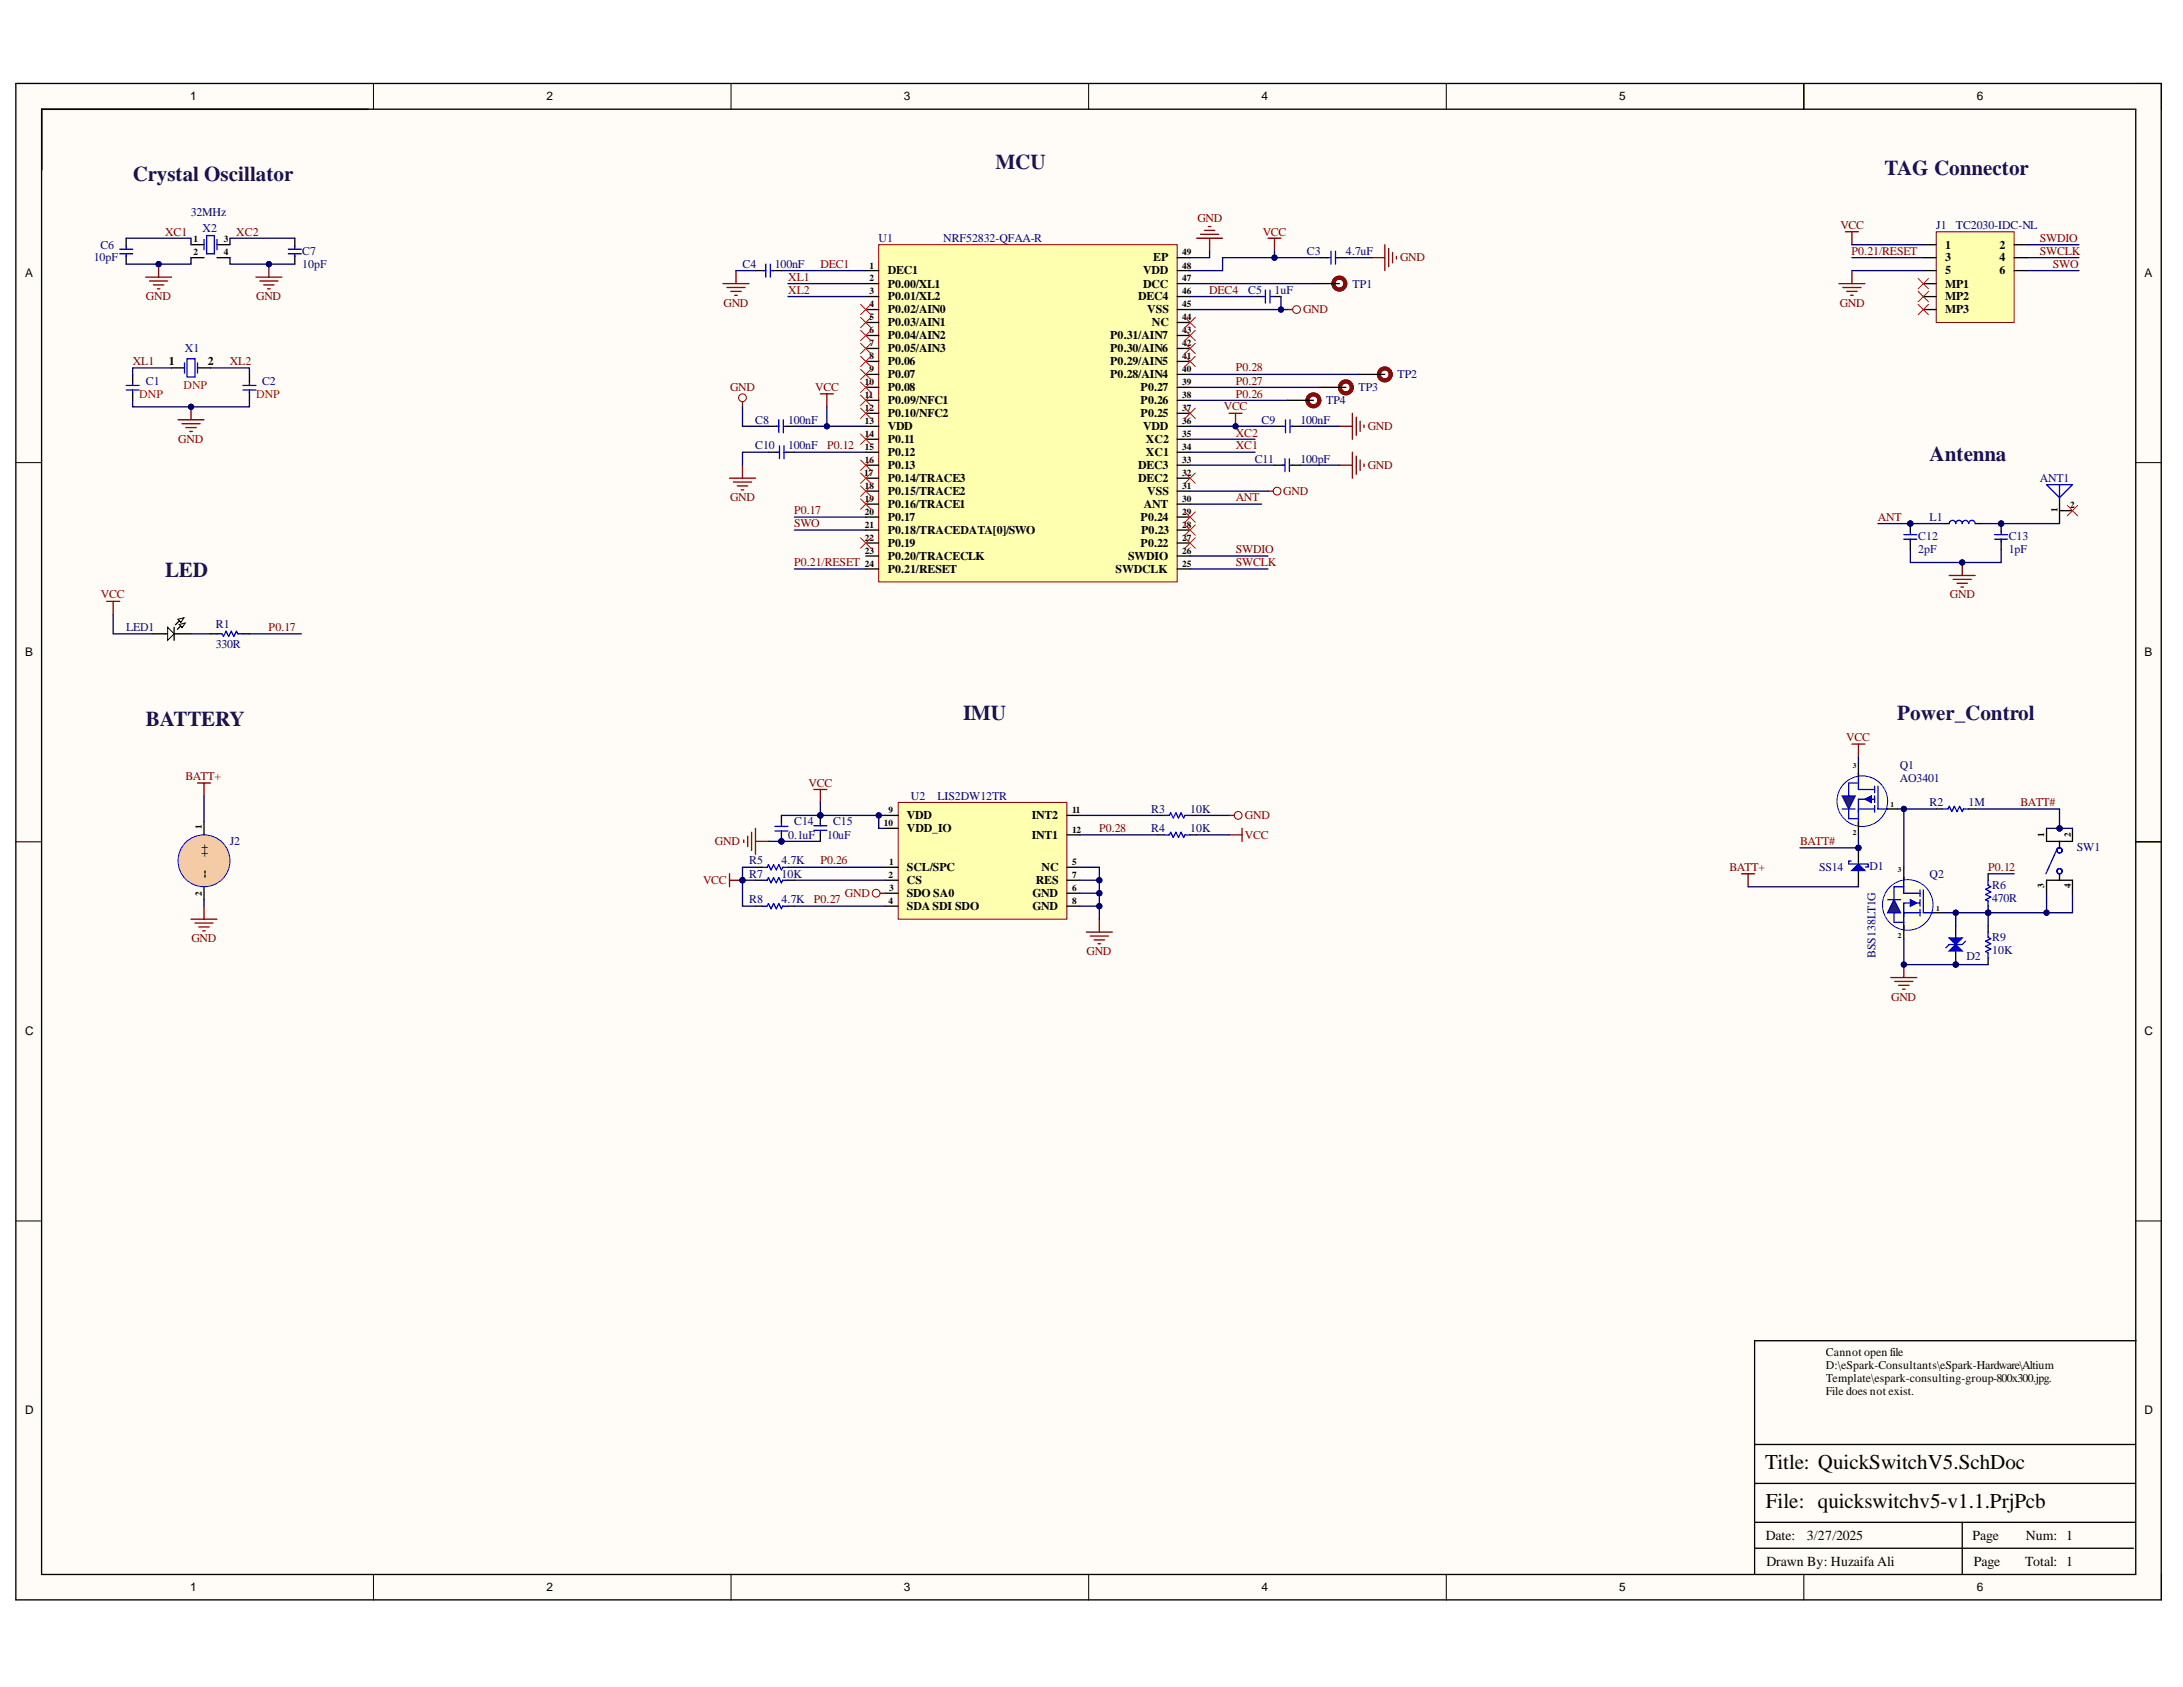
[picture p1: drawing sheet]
<svg xmlns="http://www.w3.org/2000/svg" width="279mm" height="216mm" viewBox="0 0 279 216" stroke-linecap="round" stroke-linejoin="round" font-family="sans-serif">
<defs><g id="words">
<g font-size="2.7" fill="#20124d">
<text x="17" y="23.2">Crystal Oscillator</text>
<text x="127.4" y="21.6">MCU</text>
<text x="241.2" y="22.4">TAG Connector</text>
<text x="247" y="58.9">Antenna</text>
<text x="21.1" y="73.9">LED</text>
<text x="18.7" y="93">BATTERY</text>
<text x="123.3" y="92.1">IMU</text>
<text x="242.8" y="92.1">Power_Control</text>
</g>
<g font-size="2.7">
<text x="225.9" y="188.1">Title: QuickSwitchV5.SchDoc</text>
<text x="226" y="193">File: quickswitchv5-v1.1.PrjPcb</text>
</g>
<g font-size="1.8">
<text x="226" y="197.1">Date:</text>
<text x="231.2" y="197.1">3/27/2025</text>
<text x="252.4" y="197.1">Page</text>
<text x="259.3" y="197.1">Num: 1</text>
<text x="226.1" y="200.4">Drawn By: Huzaifa Ali</text>
<text x="252.6" y="200.4">Page</text>
<text x="259.2" y="200.4">Total: 1</text>
</g>
<g font-size="1.5">
<text x="24.3" y="12.8">1</text>
<text x="70" y="12.8">2</text>
<text x="115.7" y="12.8">3</text>
<text x="161.5" y="12.8">4</text>
<text x="207.2" y="12.8">5</text>
<text x="253" y="12.8">6</text>
<text x="3.2" y="35.5">A</text>
<text x="113.6" y="35.1">DEC1</text>
<text x="146.3" y="35.1">VDD</text>
<text x="147.6" y="33.4">EP</text>
<text x="249" y="31.8">1</text>
<text x="249" y="33.4">3</text>
<text x="249" y="35.1">5</text>
<text x="255.9" y="31.8">2</text>
<text x="255.9" y="33.4">4</text>
<text x="255.9" y="35.1">6</text>
<text x="274.5" y="35.5">A</text>
<text x="113.6" y="36.8">P0.00/XL1</text>
<text x="113.6" y="38.4">P0.01/XL2</text>
<text x="113.6" y="40.1">P0.02/AIN0</text>
<text x="113.6" y="41.7">P0.03/AIN1</text>
<text x="145.7" y="38.4">DEC4</text>
<text x="146.3" y="36.8">DCC</text>
<text x="146.8" y="40.1">VSS</text>
<text x="147.4" y="41.7">NC</text>
<text x="249" y="36.8">MP1</text>
<text x="249" y="38.4">MP2</text>
<text x="249" y="40.1">MP3</text>
<text x="21.6" y="46.7">1</text>
<text x="26.6" y="46.7">2</text>
<text x="113.6" y="43.4">P0.04/AIN2</text>
<text x="113.6" y="45.1">P0.05/AIN3</text>
<text x="113.6" y="46.7">P0.06</text>
<text x="142.1" y="46.7">P0.29/AIN5</text>
<text x="142.1" y="45.1">P0.30/AIN6</text>
<text x="142.1" y="43.4">P0.31/AIN7</text>
<text x="113.6" y="48.4">P0.07</text>
<text x="113.6" y="50.1">P0.08</text>
<text x="113.6" y="51.7">P0.09/NFC1</text>
<text x="113.6" y="53.4">P0.10/NFC2</text>
<text x="142.1" y="48.4">P0.28/AIN4</text>
<text x="146" y="53.4">P0.25</text>
<text x="146" y="51.7">P0.26</text>
<text x="146" y="50.1">P0.27</text>
<text x="113.6" y="55.1">VDD</text>
<text x="113.6" y="56.7">P0.11</text>
<text x="113.6" y="58.4">P0.12</text>
<text x="146.3" y="55.1">VDD</text>
<text x="146.7" y="58.4">XC1</text>
<text x="146.7" y="56.7">XC2</text>
<text x="113.6" y="60">P0.13</text>
<text x="113.6" y="61.6">P0.14/TRACE3</text>
<text x="113.6" y="63.3">P0.15/TRACE2</text>
<text x="113.6" y="65">P0.16/TRACE1</text>
<text x="145.7" y="61.6">DEC2</text>
<text x="145.7" y="60">DEC3</text>
<text x="146.4" y="65">ANT</text>
<text x="146.8" y="63.3">VSS</text>
<text x="113.6" y="66.6">P0.17</text>
<text x="113.6" y="68.3">P0.18/TRACEDATA[0]/SWO</text>
<text x="113.6" y="70">P0.19</text>
<text x="113.6" y="71.6">P0.20/TRACECLK</text>
<text x="144.4" y="71.6">SWDIO</text>
<text x="146" y="70">P0.22</text>
<text x="146" y="66.6">P0.24</text>
<text x="146.1" y="68.3">P0.23</text>
<text x="113.6" y="73.3">P0.21/RESET</text>
<text x="142.8" y="73.3">SWDCLK</text>
<text x="3.2" y="83.9">B</text>
<text x="274.5" y="83.9">B</text>
<text x="116.1" y="104.8">VDD</text>
<text x="116.1" y="106.5">VDD_IO</text>
<text x="132.1" y="104.8">INT2</text>
<text x="132.1" y="107.3">INT1</text>
<text x="26.6" y="112.3" transform="rotate(-90 26.6 112.3)">--</text>
<text x="26.6" y="109.7" transform="rotate(-90 26.6 109.7)">++</text>
<text x="116.1" y="111.5">SCL/SPC</text>
<text x="116.1" y="113.2">CS</text>
<text x="132.6" y="113.2">RES</text>
<text x="133.3" y="111.5">NC</text>
<text x="116.1" y="114.8">SDO SA0</text>
<text x="116.1" y="116.5">SDA SDI SDO</text>
<text x="132.1" y="114.8">GND</text>
<text x="132.1" y="116.5">GND</text>
<text x="3.2" y="132.5">C</text>
<text x="274.5" y="132.5">C</text>
<text x="233.7" y="173.5">Cannot open file</text>
<text x="233.7" y="175.2">D:\eSpark-Consultants\eSpark-Hardware\Altium</text>
<text x="233.7" y="176.9">Template\espark-consulting-group-800x300.jpg.</text>
<text x="233.7" y="178.5">File does not exist.</text>
<text x="3.2" y="181">D</text>
<text x="274.5" y="181">D</text>
<text x="24.3" y="203.6">1</text>
<text x="70" y="203.6">2</text>
<text x="115.7" y="203.6">3</text>
<text x="161.5" y="203.6">4</text>
<text x="207.2" y="203.6">5</text>
<text x="253" y="203.6">6</text>
</g>
<g font-size="1.5" fill="#000080">
<text x="24.4" y="27.6">32MHz</text>
<text x="25.9" y="29.6">X2</text>
<text x="247.8" y="29.3">J1</text>
<text x="250.3" y="29.3">TC2030-IDC-NL</text>
<text x="12" y="33.4">10pF</text>
<text x="12.8" y="31.8">C6</text>
<text x="38.7" y="32.6">C7</text>
<text x="38.7" y="34.3">10pF</text>
<text x="95" y="34.3">C4</text>
<text x="99.2" y="34.3">100nF</text>
<text x="112.5" y="31">U1</text>
<text x="120.7" y="31">NRF52832-QFAA-R</text>
<text x="167.3" y="32.6">C3</text>
<text x="172.3" y="32.6">4.7uF</text>
<text x="159.8" y="37.6">C5</text>
<text x="163.1" y="37.6">1uF</text>
<text x="173.1" y="36.8">TP1</text>
<text x="23.7" y="45.1">X1</text>
<text x="18.7" y="49.2">C1</text>
<text x="33.5" y="49.2">C2</text>
<text x="169.7" y="51.7">TP4</text>
<text x="173.9" y="50.1">TP3</text>
<text x="178.9" y="48.4">TP2</text>
<text x="96.7" y="54.2">C8</text>
<text x="96.7" y="57.5">C10</text>
<text x="100.9" y="54.2">100nF</text>
<text x="100.9" y="57.5">100nF</text>
<text x="160.6" y="59.2">C11</text>
<text x="161.5" y="54.2">C9</text>
<text x="166.4" y="54.2">100nF</text>
<text x="166.4" y="59.2">100pF</text>
<text x="261.1" y="61.6">ANT1</text>
<text x="245.5" y="69.2">C12</text>
<text x="245.5" y="70.8">2pF</text>
<text x="247" y="66.6">L1</text>
<text x="257.1" y="69.2">C13</text>
<text x="257.1" y="70.8">1pF</text>
<text x="16.1" y="80.7">LED1</text>
<text x="27.6" y="80.3">R1</text>
<text x="27.6" y="82.9">330R</text>
<text x="243.1" y="98.5">Q1</text>
<text x="243.1" y="100.1">AO3401</text>
<text x="100.9" y="107.3">0.1uF</text>
<text x="101.6" y="105.6">C14</text>
<text x="105.9" y="107.3">10uF</text>
<text x="106.6" y="105.6">C15</text>
<text x="116.6" y="102.3">U2</text>
<text x="120" y="102.3">LIS2DW12TR</text>
<text x="147.3" y="104">R3</text>
<text x="147.3" y="106.5">R4</text>
<text x="152.3" y="104">10K</text>
<text x="152.3" y="106.5">10K</text>
<text x="247" y="103.2">R2</text>
<text x="251.9" y="103.2">1M</text>
<text x="29.4" y="108.2">J2</text>
<text x="95.9" y="112.3">R7</text>
<text x="95.9" y="110.6">R5</text>
<text x="100" y="112.3">10K</text>
<text x="100" y="110.6">4.7K</text>
<text x="232.8" y="111.5">SS14</text>
<text x="239.3" y="111.3">D1</text>
<text x="247" y="112.3">Q2</text>
<text x="255" y="113.8">R6</text>
<text x="265.8" y="108.9">SW1</text>
<text x="95.9" y="115.6">R8</text>
<text x="100" y="115.6">4.7K</text>
<text x="255" y="115.4">470R</text>
<text x="240" y="122.6" transform="rotate(-90 240 122.6)">BSS138LT1G</text>
<text x="251.7" y="122.9">D2</text>
<text x="255" y="120.4">R9</text>
<text x="255" y="122.1">10K</text>
</g>
<g font-size="1.5" fill="#800000">
<text x="153.3" y="28.5">GND</text>
<text x="235.5" y="29.3">VCC</text>
<text x="21.1" y="30.1">XC1</text>
<text x="30.2" y="30.1">XC2</text>
<text x="100.9" y="36">XL1</text>
<text x="105" y="34.3">DEC1</text>
<text x="161.6" y="30.1">VCC</text>
<text x="179.2" y="33.4">GND</text>
<text x="237" y="32.6">P0.21/RESET</text>
<text x="261.1" y="31">SWDIO</text>
<text x="261.1" y="32.6">SWCLK</text>
<text x="262.7" y="34.3">SWO</text>
<text x="18.7" y="38.4">GND</text>
<text x="32.8" y="38.4">GND</text>
<text x="92.6" y="39.3">GND</text>
<text x="100.9" y="37.6">XL2</text>
<text x="154.8" y="37.6">DEC4</text>
<text x="166.8" y="40.1">GND</text>
<text x="235.5" y="39.3">GND</text>
<text x="17" y="46.7">XL1</text>
<text x="29.4" y="46.7">XL2</text>
<text x="158.2" y="47.5">P0.28</text>
<text x="93.4" y="50.1">GND</text>
<text x="104.3" y="50.1">VCC</text>
<text x="156.6" y="52.5">VCC</text>
<text x="158.2" y="50.9">P0.26</text>
<text x="158.2" y="49.2">P0.27</text>
<text x="22.8" y="56.7">GND</text>
<text x="105.9" y="57.5">P0.12</text>
<text x="158.2" y="57.5">XC1</text>
<text x="158.2" y="55.9">XC2</text>
<text x="175.1" y="55.1">GND</text>
<text x="93.4" y="64.2">GND</text>
<text x="101.6" y="65.8">P0.17</text>
<text x="158.2" y="64.2">ANT</text>
<text x="164.2" y="63.3">GND</text>
<text x="175.1" y="60">GND</text>
<text x="101.6" y="67.5">SWO</text>
<text x="158.2" y="70.8">SWDIO</text>
<text x="240.4" y="66.6">ANT</text>
<text x="12.9" y="76.6">VCC</text>
<text x="101.6" y="72.5">P0.21/RESET</text>
<text x="158.2" y="72.5">SWCLK</text>
<text x="249.6" y="76.6">GND</text>
<text x="34.4" y="80.7">P0.17</text>
<text x="236.3" y="94.8">VCC</text>
<text x="23.7" y="99.8">BATT+</text>
<text x="103.5" y="100.7">VCC</text>
<text x="140.7" y="106.5">P0.28</text>
<text x="159.3" y="107.3">VCC</text>
<text x="159.3" y="104.8">GND</text>
<text x="258.6" y="103.2">BATT#</text>
<text x="90" y="113.2">VCC</text>
<text x="91.5" y="108.2">GND</text>
<text x="105" y="110.6">P0.26</text>
<text x="221.4" y="111.5">BATT+</text>
<text x="230.4" y="108.2">BATT#</text>
<text x="254.5" y="111.5">P0.12</text>
<text x="104.2" y="115.6">P0.27</text>
<text x="108.1" y="114.8">GND</text>
<text x="24.5" y="120.6">GND</text>
<text x="139.1" y="122.3">GND</text>
<text x="242.1" y="128.1">GND</text>
</g>
<g font-size="1.5" fill="#f00">
<text x="17.8" y="50.9">DNP</text>
<text x="23.5" y="49.7">DNP</text>
<text x="32.8" y="50.9">DNP</text>
</g>
<g font-size="1.2">
<text x="24.8" y="31">1</text>
<text x="24.8" y="32.7">2</text>
<text x="28.6" y="31">3</text>
<text x="28.6" y="32.7">4</text>
<text x="111.3" y="34.4">1</text>
<text x="111.3" y="36">2</text>
<text x="151.3" y="36">47</text>
<text x="151.3" y="34.4">48</text>
<text x="151.3" y="32.7">49</text>
<text x="111.3" y="37.7">3</text>
<text x="111.3" y="39.4">4</text>
<text x="111.3" y="41">5</text>
<text x="151.3" y="41">44</text>
<text x="151.3" y="39.4">45</text>
<text x="151.3" y="37.7">46</text>
<text x="111.3" y="42.6">6</text>
<text x="111.3" y="44.3">7</text>
<text x="111.3" y="45.9">8</text>
<text x="111.3" y="47.6">9</text>
<text x="151.3" y="47.6">40</text>
<text x="151.3" y="45.9">41</text>
<text x="151.3" y="44.3">42</text>
<text x="151.3" y="42.6">43</text>
<text x="110.7" y="49.3">10</text>
<text x="110.7" y="50.9">11</text>
<text x="110.7" y="52.6">12</text>
<text x="151.3" y="52.6">37</text>
<text x="151.3" y="50.9">38</text>
<text x="151.3" y="49.3">39</text>
<text x="110.7" y="54.3">13</text>
<text x="110.7" y="55.9">14</text>
<text x="110.7" y="57.6">15</text>
<text x="110.7" y="59.3">16</text>
<text x="151.3" y="59.3">33</text>
<text x="151.3" y="57.6">34</text>
<text x="151.3" y="55.9">35</text>
<text x="151.3" y="54.3">36</text>
<text x="110.6" y="60.9">17</text>
<text x="110.7" y="62.6">18</text>
<text x="110.7" y="64.3">19</text>
<text x="110.7" y="65.9">20</text>
<text x="151.3" y="65.9">29</text>
<text x="151.3" y="64.3">30</text>
<text x="151.3" y="62.6">31</text>
<text x="151.3" y="60.9">32</text>
<text x="263.3" y="65.5" transform="rotate(-90 263.3 65.5)">1</text>
<text x="264.9" y="65">2</text>
<text x="110.7" y="67.6">21</text>
<text x="110.7" y="69.2">22</text>
<text x="110.7" y="70.9">23</text>
<text x="151.3" y="70.9">26</text>
<text x="151.3" y="69.2">27</text>
<text x="151.3" y="67.6">28</text>
<text x="110.7" y="72.5">24</text>
<text x="151.3" y="72.5">25</text>
<text x="25.9" y="106.1" transform="rotate(-90 25.9 106.1)">1</text>
<text x="113.1" y="105.7">10</text>
<text x="113.7" y="104">9</text>
<text x="137.2" y="104">11</text>
<text x="137.2" y="106.6">12</text>
<text x="261.7" y="107.2" transform="rotate(-90 261.7 107.2)">1</text>
<text x="265" y="107.2" transform="rotate(-90 265 107.2)">2</text>
<text x="113.7" y="112.4">2</text>
<text x="113.8" y="110.7">1</text>
<text x="137.2" y="110.7">5</text>
<text x="137.2" y="112.4">7</text>
<text x="261.7" y="113.7" transform="rotate(-90 261.7 113.7)">3</text>
<text x="265" y="113.7" transform="rotate(-90 265 113.7)">4</text>
<text x="25.9" y="114.7" transform="rotate(-90 25.9 114.7)">2</text>
<text x="113.7" y="115.7">4</text>
<text x="113.8" y="114">3</text>
<text x="137.2" y="114">6</text>
<text x="137.2" y="115.7">8</text>
</g>
<g font-size=".9">
<text x="237.2" y="98.3">3</text>
<text x="237.2" y="106.8">2</text>
<text x="242" y="103.3">1</text>
<text x="242.9" y="111.6">3</text>
<text x="247.8" y="116.6">1</text>
<text x="242.9" y="120.1">2</text>
</g>
</g></defs>
<g fill="#fffcf8">
<path d="M2 10.7h274.6v194.1h-274.6z" fill-rule="evenodd"/>
<path d="M5.4 14h267.9v187.5h-267.9z" fill-rule="evenodd"/>
</g>
<g fill="none" stroke="#000" stroke-width=".13">
<path d="M2 10.7h3.3M47.8 10.7v3.3M93.6 10.7v3.3M139.3 10.7v3.3M185.1 10.7v3.3M230.9 10.7v3.3M273.3 10.7h3.3v3.3M2 59.2h3.3M273.3 59.2h3.3M2 107.7h3.3M273.3 107.7h3.3M2 156.3h3.3"/>
<path d="M273.3 156.3h3.3M47.8 201.5v3.3M93.6 201.5v3.3M139.3 201.5v3.3M185.1 201.5v3.3M230.9 201.5v3.3M276.6 201.5v3.3"/>
</g>
<path d="M2 10.7h274.6v194.1h-274.6zM5.3 14h268.1v187.5h-268.1zM5.3 14v7.7M230.9 10.7v3.3M273.4 107.7h3.2M273.4 171.6h-48.8v29.9M224.6 198.1h48.5M224.6 194.8h48.6M224.6 189.8h48.6M224.6 184.9h48.6M251.1 194.8v6.7" fill="none" stroke="#000" stroke-width=".17"/>
<path d="M247.8 29.7h10v11.6h-10z" fill-rule="evenodd" fill="#ffffb0"/>
<path d="M247.8 29.7h10v11.6h-10z" fill="none" stroke="#800000" stroke-width=".13"/>
<path d="M246.2 31.3h1.6M246.2 33h1.6M246.2 34.6h1.6M246.2 36.3h1.6M246.2 38h1.6M246.2 39.6h1.6M257.8 31.3h1.6M257.8 33h1.6M257.8 34.6h1.6" fill="none" stroke="#000" stroke-width=".17"/>
<path d="M245.5 35.6l1.3 1.4M245.5 37.3l1.3 1.3M245.5 39l1.3 1.3M246.8 35.6l-1.3 1.4M246.8 37.3l-1.3 1.3M246.8 39l-1.3 1.3" fill="none" stroke="#f00" stroke-width=".13"/>
<path d="M235.4 36.3h3.3M235.9 36.8h2.3M236.2 29.7h1.7M236.4 37.3h1.3M236.9 37.8h.3M237 29.7v1.6M237 34.6v1.7" fill="none" stroke="#800000" stroke-width=".17"/>
<circle cx="244.5" cy="67" r=".33" fill="#000080"/>
<circle cx="244.5" cy="67" r=".33" fill="none" stroke="#000080" stroke-width=".13"/>
<path d="M244.5 67v1M244.5 69.2v1.1" fill="none" stroke="#000" stroke-width=".17"/>
<path d="M243.7 69h1.6M243.7 68.4h1.6M244.5 68v.3M244.5 69v.3" fill="none" stroke="#00f" stroke-width=".17"/>
<circle cx="244.5" cy="67" r=".33" fill="#000080"/>
<circle cx="244.5" cy="67" r=".33" fill="none" stroke="#000080" stroke-width=".13"/>
<path d="M112.5 31.3h38.2v43.2h-38.2z" fill-rule="evenodd" fill="#ffffb0"/>
<g fill="none" stroke="#800000" stroke-width=".13">
<path d="M112.5 31.3h38.2v43.2h-38.2z"/>
<circle cx="165.9" cy="39.6" r=".5"/>
<circle cx="95" cy="50.9" r=".5"/>
<circle cx="163.5" cy="62.9" r=".5"/>
</g>
<g fill="none" stroke="#000" stroke-width=".17">
<path d="M96.7 34.6h1.1M99 34.6h1M110.8 34.6h1.7M110.8 36.3h1.7M110.8 38h1.7M110.8 39.6h1.7M150.7 34.6h1.6M150.7 36.3h1.6M150.7 38h1.6M150.7 39.6h1.6M150.7 33h1.6M160.6 38h1.1"/>
<path d="M163 38h.9M168.1 36.3h3.3M168.9 33h1M171.2 33h1.1M98.4 54.6h1M100.7 54.6h1M110.8 41.3h1.7M110.8 42.9h1.7M110.8 44.6h1.7M110.8 46.3h1.7M110.8 47.9h1.7M110.8 49.6h1.7"/>
<path d="M110.8 51.2h1.7M110.8 52.9h1.7M110.8 54.6h1.7M110.8 56.2h1.7M110.8 57.9h1.7M110.8 59.5h1.7M150.7 41.3h1.6M150.7 42.9h1.6M150.7 44.6h1.6M150.7 46.3h1.6M150.7 47.9h1.6M150.7 49.6h1.6"/>
<path d="M150.7 51.2h1.6M150.7 52.9h1.6M150.7 54.6h1.6M150.7 56.2h1.6M150.7 57.9h1.6M150.7 59.5h1.6M163.1 54.6h1M165.4 54.6h1M110.8 61.2h1.7M110.8 62.9h1.7M110.8 64.5h1.7M110.8 66.2h1.7"/>
<path d="M110.8 67.8h1.7M110.8 69.5h1.7M110.8 71.2h1.7M110.8 72.8h1.7M150.7 61.2h1.6M150.7 62.9h1.6M150.7 64.5h1.6M150.7 66.2h1.6M150.7 67.8h1.6M150.7 69.5h1.6M150.7 71.2h1.6M150.7 72.8h1.6"/>
</g>
<g fill="none" stroke="#800000" stroke-width=".17">
<path d="M92.5 36.3h3.4M93 36.8h2.4M93.5 37.3h1.4M94 37.8h.4M94.2 34.6v1.7M153.2 30.5h3.3M153.7 30h2.3M154.2 29.5h1.3M154.7 29h.3M154.8 30.5v1.6M162.3 30.5h1.6M163.1 30.5v1.6"/>
<path d="M164.8 39.6h.6M175.6 33h1.6M177.2 31.3v3.3M177.7 31.8v2.3M178.2 32.3v1.3M178.7 32.8v.3M95 51.4v.7M95 59.5v1.7M105 50.4h1.7M105.8 50.4v1.7M157.3 52.9h1.7M158.1 52.9v1.7"/>
<path d="M93.4 61.2h3.3M93.9 61.7h2.3M94.4 62.2h1.3M94.9 62.7h.3M162.3 62.9h.7"/>
</g>
<g fill="none" stroke="#00f" stroke-width=".17">
<path d="M97.7 34.6h.3M98 33.8v1.7M98.6 33.8v1.7M98.7 34.6h.3M161.6 38h.4M162 37.1v1.7M162.5 37.1v1.7M162.6 38h.4M169.9 33h.4M170.3 32.1v1.7M170.9 33h.4M170.9 32.1v1.7"/>
<path d="M99.3 54.6h.4M99.7 53.7v1.7M100.3 53.7v1.7M100.3 54.6h.4M164.1 54.6h.4M164.5 53.7v1.7M165.1 54.6h.3M165.1 53.7v1.7"/>
</g>
<path d="M151.7 40.6l1.3 1.3M153 40.6l-1.3 1.3" fill="none" stroke="#f00" stroke-width=".13"/>
<circle cx="171.4" cy="36.3" r=".76" fill="none" stroke="#5b0f00" stroke-width=".51"/>
<circle cx="158.1" cy="54.6" r=".33" fill="#000080"/>
<circle cx="158.1" cy="54.6" r=".33" fill="none" stroke="#000080" stroke-width=".13"/>
<path d="M171.4 54.6h1.7M171.4 59.5h1.7M173.1 52.9v3.3M173.1 57.9v3.3M173.6 53.4v2.3M173.6 58.4v2.3M174.1 53.9v1.3M174.1 58.9v1.3M174.6 54.4v.3M174.6 59.4v.3" fill="none" stroke="#800000" stroke-width=".17"/>
<path d="M98.4 57.9h.9M100.6 57.9h1.1M163.1 59.5h1.1M165.4 59.5h1M248.7 67h.8M252.8 67h.8" fill="none" stroke="#000" stroke-width=".17"/>
<path d="M99.3 57.9h.4M99.8 57v1.7M100.3 57.9h.4M100.3 57v1.7M164.1 59.5h.4M164.5 58.7v1.7M165 58.7v1.7M165.1 59.5h.3M249.5 67a.42 .42 0 0 1 .4-.4 .42 .42 0 0 1 .4 .4 .42 .42 0 0 1 .4-.4 .42 .42 0 0 1 .4 .4 .41 .41 0 0 1 .5-.4 .41 .41 0 0 1 .4 .4 .42 .42 0 0 1 .4-.4 .42 .42 0 0 1 .4 .4" fill="none" stroke="#00f" stroke-width=".17"/>
<path d="M151.7 60.5l1.3 1.4M153 60.5l-1.3 1.4" fill="none" stroke="#f00" stroke-width=".13"/>
<circle cx="256.1" cy="67" r=".33" fill="#000080"/>
<circle cx="256.1" cy="67" r=".33" fill="none" stroke="#000080" stroke-width=".13"/>
<path d="M256.1 67v1M256.1 69.2v1.1" fill="none" stroke="#000" stroke-width=".17"/>
<path d="M255.3 69h1.7M255.3 68.4h1.7M256.1 68v.3M256.1 69v.3" fill="none" stroke="#00f" stroke-width=".17"/>
<circle cx="256.1" cy="67" r=".33" fill="#000080"/>
<circle cx="256.1" cy="67" r=".33" fill="none" stroke="#000080" stroke-width=".13"/>
<path d="M249.5 73.6h3.3M250 74.1h2.3M250.5 74.6h1.3M251 75.1h.3M251.1 72v1.6" fill="none" stroke="#800000" stroke-width=".17"/>
<circle cx="251.1" cy="72" r=".33" fill="#000080"/>
<circle cx="251.1" cy="72" r=".33" fill="none" stroke="#000080" stroke-width=".13"/>
<circle cx="237.9" cy="108.5" r=".33" fill="#000080"/>
<circle cx="237.9" cy="108.5" r=".33" fill="none" stroke="#000080" stroke-width=".13"/>
<path d="M237.9 108.5v2.1M237.9 111.4v2.1" fill="none" stroke="#000" stroke-width=".17"/>
<circle cx="237.9" cy="108.5" r=".33" fill="#000080"/>
<circle cx="237.9" cy="108.5" r=".33" fill="none" stroke="#000080" stroke-width=".13"/>
<path d="M237 111.4l.9-.8 .8 .8z" fill="#00f"/>
<path d="M236.6 110.6h2.5v.4h-.3M236.9 110.2h-.3v.4M237 111.4l.9-.8 .8 .8z" fill="none" stroke="#00f" stroke-width=".17"/>
<path d="M241.2 103.5h1.6" fill="none" stroke="#000" stroke-width=".17"/>
<circle cx="238.4" cy="102.5" r="3.2" fill="#ffffe8"/>
<circle cx="238.4" cy="102.5" r="3.2" fill="none" stroke="#00f" stroke-width=".13"/>
<path d="M237.9 99v2h2M237.9 103.5h2M239.9 100.6v.9M239.9 101.9v.8M239.9 103.1v.8M239.9 102.3h-2v3.3M240.4 100.6v2.9h1.2" fill="none" stroke="#00f" stroke-width=".17"/>
<path d="M238.7 102.3l.8-.4v.8z" fill="#00f"/>
<path d="M235.8 103.5h1.6M237.9 100.2h-1.3v4.6h1.3M238.7 102.3l.8-.4v.8z" fill="none" stroke="#00f" stroke-width=".17"/>
<path d="M237.9 97.7v1.7M237.9 105.2v1.6" fill="none" stroke="#000" stroke-width=".17"/>
<path d="M235.8 101.9h1.6l-.8 1.6z" fill="#073763"/>
<path d="M235.8 101.9h1.6l-.8 1.6zM248.7 103.5h.6l.2-.3 .3 .7 .3-.7 .4 .7 .3-.7 .3 .7 .2-.4h.7" fill="none" stroke="#00f" stroke-width=".17"/>
<path d="M237 95.2h1.7M237.9 95.2v1.7M222.9 111.8h1.7M223.7 111.8v1.7M242 125.1h3.3M242.5 125.6h2.3M243 126.1h1.3M243.5 126.6h.3M243.7 123.4v1.7" fill="none" stroke="#800000" stroke-width=".17"/>
<path d="M247.8 103.5h.9M252 103.5h.8" fill="none" stroke="#000" stroke-width=".17"/>
<circle cx="243.7" cy="123.4" r=".33" fill="#000080"/>
<circle cx="243.7" cy="123.4" r=".33" fill="none" stroke="#000080" stroke-width=".13"/>
<path d="M261.9 106v1.7h3.4v-1.7M261.9 114.3v-1.6h3.4v1.6M263.6 107.7v.8M263.6 111.8v.9" fill="none" stroke="#000" stroke-width=".17"/>
<g fill="none" stroke="#00f" stroke-width=".17">
<path d="M263.4 108.5l-1.5 3.3"/>
<circle cx="263.6" cy="108.8" r=".33"/>
<circle cx="263.6" cy="111.5" r=".33"/>
</g>
<circle cx="250.3" cy="123.4" r=".33" fill="#000080"/>
<circle cx="250.3" cy="123.4" r=".33" fill="none" stroke="#000080" stroke-width=".13"/>
<path d="M250.3 121.8v1.6" fill="none" stroke="#000" stroke-width=".17"/>
<circle cx="250.3" cy="123.4" r=".33" fill="#000080"/>
<circle cx="250.3" cy="123.4" r=".33" fill="none" stroke="#000080" stroke-width=".13"/>
<path d="M250.3 118.5v1.6" fill="none" stroke="#000" stroke-width=".17"/>
<path d="M249.5 121.7l.8-.8 .8 .8z" fill="#00f"/>
<path d="M249.5 121.7l.8-.8 .8 .8zM251.6 120.5l-.5 .4h-1.6l-.4 .4" fill="none" stroke="#00f" stroke-width=".17"/>
<path d="M249.5 120h1.6l-.8 .9z" fill="#00f"/>
<path d="M249.5 120h1.6l-.8 .9z" fill="none" stroke="#00f" stroke-width=".17"/>
<circle cx="254.5" cy="116.8" r=".33" fill="#000080"/>
<circle cx="254.5" cy="116.8" r=".33" fill="none" stroke="#000080" stroke-width=".13"/>
<path d="M254.5 111.8v.9M254.5 116v.8" fill="none" stroke="#000" stroke-width=".17"/>
<circle cx="254.5" cy="116.8" r=".33" fill="#000080"/>
<circle cx="254.5" cy="116.8" r=".33" fill="none" stroke="#000080" stroke-width=".13"/>
<path d="M254.5 112.7v.6l.3 .2-.7 .3 .7 .4-.7 .3 .7 .3-.7 .3 .4 .2v.7" fill="none" stroke="#00f" stroke-width=".17"/>
<circle cx="26.1" cy="110.2" r="3.3" fill="#f9cb9c"/>
<circle cx="26.1" cy="110.2" r="3.3" fill="none" stroke="#00f" stroke-width=".13"/>
<path d="M26.1 105.2v1.6M26.1 113.5v1.6" fill="none" stroke="#000" stroke-width=".17"/>
<path d="M24.4 117.6h3.4M24.9 118.1h2.4M25.3 100.2h1.6M25.4 118.6h1.4M25.9 119.1h.4M26.1 100.2v1.7M26.1 116v1.6" fill="none" stroke="#800000" stroke-width=".17"/>
<path d="M115 102.7h21.5v14.9h-21.5z" fill-rule="evenodd" fill="#ffffb0"/>
<path d="M115 102.7h21.5v14.9h-21.5z" fill="none" stroke="#800000" stroke-width=".13"/>
<path d="M113.3 111h1.7M113.3 112.7h1.7M113.3 114.3h1.7M113.3 116h1.7M113.3 104.4h1.7M113.3 106h1.7M136.5 111h1.7M136.5 112.7h1.7M136.5 114.3h1.7M136.5 116h1.7M136.5 104.4h1.7M136.5 106.8h1.7" fill="none" stroke="#000" stroke-width=".17"/>
<path d="M104.2 101h1.6M105 101v1.7M139 119.3h3.4M139.5 119.8h2.4M140.7 117.6v1.7M140 120.3h1.4M140.5 120.8h.4" fill="none" stroke="#800000" stroke-width=".17"/>
<circle cx="100" cy="107.7" r=".33" fill="#000080"/>
<circle cx="100" cy="107.7" r=".33" fill="none" stroke="#000080" stroke-width=".13"/>
<path d="M100 106.6v1.1" fill="none" stroke="#000" stroke-width=".17"/>
<circle cx="100" cy="107.7" r=".33" fill="#000080"/>
<circle cx="100" cy="107.7" r=".33" fill="none" stroke="#000080" stroke-width=".13"/>
<path d="M99.2 106.3h1.6M99.2 105.8h1.6M100 105.4v.3M100 106.3v.4" fill="none" stroke="#00f" stroke-width=".17"/>
<path d="M100 104.4v1" fill="none" stroke="#000" stroke-width=".17"/>
<circle cx="105" cy="104.4" r=".33" fill="#000080"/>
<circle cx="105" cy="104.4" r=".33" fill="none" stroke="#000080" stroke-width=".13"/>
<path d="M105 104.4v1" fill="none" stroke="#000" stroke-width=".17"/>
<circle cx="105" cy="104.4" r=".33" fill="#000080"/>
<circle cx="105" cy="104.4" r=".33" fill="none" stroke="#000080" stroke-width=".13"/>
<path d="M104.2 105.7h1.6M104.2 106.3h1.6M105 105.4v.3M105 106.3v.4" fill="none" stroke="#00f" stroke-width=".17"/>
<path d="M105 106.7v1" fill="none" stroke="#000" stroke-width=".17"/>
<path d="M93.4 111.8v1.7M93.4 112.7h1.6M95.2 107.5v.3M95.7 107v1.3M96.2 106.5v2.3M96.7 106v3.3M96.7 107.7h1.7M112.6 114.3h.7M157.3 106.8h1.7M157.3 104.4h.7M159 106v1.7" fill="none" stroke="#800000" stroke-width=".17"/>
<g fill="none" stroke="#800000" stroke-width=".13">
<circle cx="112.1" cy="114.3" r=".5"/>
<circle cx="158.5" cy="104.4" r=".5"/>
</g>
<circle cx="95" cy="112.7" r=".33" fill="#000080"/>
<circle cx="95" cy="112.7" r=".33" fill="none" stroke="#000080" stroke-width=".13"/>
<path d="M24.4 31.3h1.7M24.4 33h1.7M27.8 31.3h1.6M27.8 33h1.6" fill="none" stroke="#000" stroke-width=".17"/>
<path d="M26.1 30.7v1.3M26.4 30.2h1v2.3h-1zM27.8 30.7v1.3" fill="none" stroke="#00f" stroke-width=".17"/>
<path d="M32.8 35.5h3.3M33.3 36h2.3M33.8 36.5h1.3M34.2 37h.4M34.4 33.8v1.7" fill="none" stroke="#800000" stroke-width=".17"/>
<circle cx="34.4" cy="33.8" r=".33" fill="#000080"/>
<circle cx="34.4" cy="33.8" r=".33" fill="none" stroke="#000080" stroke-width=".13"/>
<path d="M18.6 35.5h3.4M19.1 36h2.4M19.6 36.5h1.4M20.1 37h.4M20.3 33.8v1.7" fill="none" stroke="#800000" stroke-width=".17"/>
<circle cx="20.3" cy="33.8" r=".33" fill="#000080"/>
<circle cx="20.3" cy="33.8" r=".33" fill="none" stroke="#000080" stroke-width=".13"/>
<path d="M23.1 80.1l-.4 .4" fill="none" stroke="#000" stroke-width=".17"/>
<path d="M22.9 79.9l.8-.2-.4 .6z" fill-rule="evenodd" fill="#fff"/>
<path d="M22.9 79.9l.8-.2-.4 .6z" fill="none" stroke="#000" stroke-width=".13"/>
<path d="M23 79.5l-.5 .5" fill="none" stroke="#000" stroke-width=".17"/>
<path d="M22.8 79.3l.7-.2-.4 .5z" fill-rule="evenodd" fill="#fff"/>
<path d="M22.8 79.3l.7-.2-.4 .5z" fill="none" stroke="#000" stroke-width=".13"/>
<path d="M19.5 81.1h2M22.3 81.1h2.1M22.3 80.3v1.6" fill="none" stroke="#000" stroke-width=".17"/>
<path d="M21.5 80.3l.8 .8-.8 .8z" fill="#fff"/>
<path d="M21.5 80.3l.8 .8-.8 .8z" fill="none" stroke="#000" stroke-width=".13"/>
<path d="M17 47.9v1M17 50.2v1M22 47.1h1.6M25.3 47.1h1.6M31.9 47.9v1M31.9 50.2v1M26.9 81.1h.9M31.1 81.1h.8" fill="none" stroke="#000" stroke-width=".17"/>
<path d="M16.1 49.9h1.7M16.1 49.3h1.7M17 48.9v.3M17 49.9v.3M23.6 46.4v1.3M24 45.9h.9v2.3h-.9zM25.3 46.4v1.3M31.1 49.9h1.7M31.1 49.3h1.7M31.9 48.9v.3M31.9 49.9v.3M27.8 81.1h.6l.2 .3 .3-.6 .4 .6 .3-.6 .3 .6 .4-.6 .1 .3h.7" fill="none" stroke="#00f" stroke-width=".17"/>
<path d="M22.8 53.7h3.3M23.3 54.2h2.3M23.8 54.7h1.3M24.3 55.2h.3M24.4 52.1v1.6" fill="none" stroke="#800000" stroke-width=".17"/>
<circle cx="24.4" cy="52.1" r=".33" fill="#000080"/>
<circle cx="24.4" cy="52.1" r=".33" fill="none" stroke="#000080" stroke-width=".13"/>
<path d="M13.7 77h1.6M14.5 77v1.6" fill="none" stroke="#800000" stroke-width=".17"/>
<g fill="none" stroke="#f00" stroke-width=".13">
<path d="M110.1 39l1.4 1.3M111.5 39l-1.4 1.3M110.1 40.6l1.4 1.3M110.1 42.3l1.4 1.3M110.1 43.9l1.4 1.4M110.1 45.6l1.4 1.3M110.1 47.3l1.4 1.3M110.1 48.9l1.4 1.3M110.1 50.6l1.4 1.3M110.1 52.2l1.4 1.4M110.1 55.5l1.4 1.4M110.1 58.9l1.4 1.3"/>
<path d="M111.5 40.6l-1.4 1.3M111.5 42.3l-1.4 1.3M111.5 43.9l-1.4 1.4M111.5 45.6l-1.4 1.3M111.5 47.3l-1.4 1.3M111.5 48.9l-1.4 1.3M111.5 50.6l-1.4 1.3M111.5 52.2l-1.4 1.4M111.5 55.5l-1.4 1.4M111.5 58.9l-1.4 1.3M151.7 52.2l1.3 1.4M151.7 42.3l1.3 1.3"/>
<path d="M151.7 43.9l1.3 1.4M151.7 45.6l1.3 1.3M153 52.2l-1.3 1.4M153 42.3l-1.3 1.3M153 43.9l-1.3 1.4M153 45.6l-1.3 1.3M110.1 60.5l1.4 1.4M110.1 62.2l1.4 1.3M110.1 63.9l1.4 1.3M110.1 68.8l1.4 1.4M111.5 60.5l-1.4 1.4M111.5 62.2l-1.4 1.3"/>
<path d="M111.5 63.9l-1.4 1.3M111.5 68.8l-1.4 1.4M151.7 65.5l1.3 1.3M151.7 67.2l1.3 1.3M151.7 68.8l1.3 1.4M153 65.5l-1.3 1.3M153 67.2l-1.3 1.3M153 68.8l-1.3 1.4"/>
</g>
<g fill="none" stroke="#5b0f00" stroke-width=".51">
<circle cx="168.1" cy="51.2" r=".76"/>
<circle cx="172.3" cy="49.6" r=".76"/>
<circle cx="177.2" cy="47.9" r=".76"/>
</g>
<g fill="none" stroke="#000" stroke-width=".17">
<path d="M16.1 30.5v1M16.1 32.7v1.1M37.7 30.5v1M37.7 32.7v1.1M164.8 51.2h3.3M168.9 49.6h3.4M173.9 47.9h3.3M96.7 112.7h.8M96.7 111h.8M96.7 116h.8M100.8 112.7h.9M100.8 111h.9"/>
<path d="M100.8 116h.9M148.2 104.4h.8M148.2 106.8h.8M152.3 104.4h.9M152.3 106.8h.9M247 116.8h1.7M254.5 118.5v.8M254.5 122.6v.8"/>
</g>
<g fill="none" stroke="#00f" stroke-width=".17">
<path d="M15.3 32.5h1.7M15.3 31.9h1.7M16.1 31.5v.3M16.1 32.5v.3M36.9 32.5h1.7M36.9 31.9h1.7M37.7 31.5v.3M37.7 32.5v.3M97.5 112.7h.7l.2-.4 .3 .7 .3-.7 .3 .7 .4-.7 .3 .7 .2-.3h.6M97.5 111h.7l.2-.3 .3 .6 .3-.6 .3 .6 .4-.6 .3 .6 .2-.3h.6M97.5 116h.7l.2-.4 .3 .7 .3-.7 .3 .7 .4-.7 .3 .7 .2-.3h.6M149 104.4h.7l.1-.4 .4 .7 .3-.7 .3 .7 .4-.7 .3 .7 .2-.3h.6"/>
<path d="M149 106.8h.7l.1-.3 .4 .7 .3-.7 .3 .7 .4-.7 .3 .7 .2-.4h.6M254.5 119.3v.7l.3 .1-.7 .4 .7 .3-.7 .3 .7 .4-.7 .3 .4 .2v.6"/>
</g>
<circle cx="244.2" cy="115.8" r="3.2" fill="#ffffe8"/>
<circle cx="244.2" cy="115.8" r="3.2" fill="none" stroke="#00f" stroke-width=".13"/>
<path d="M243.7 116.8h2M243.7 112.2v2.1h2M245.7 113.9v.8M245.7 115.1v.9M245.7 116.4v.8M245.7 115.6h-2v3.3M246.2 113.9v2.9h1.2" fill="none" stroke="#00f" stroke-width=".17"/>
<path d="M244.5 115.1l.8 .5-.8 .4z" fill="#00f"/>
<path d="M241.6 115.1h1.7M243.7 113.5h-1.3v4.5h1.3M244.5 115.1l.8 .5-.8 .4z" fill="none" stroke="#00f" stroke-width=".17"/>
<path d="M243.7 111v1.7M243.7 118.5v1.6" fill="none" stroke="#000" stroke-width=".17"/>
<path d="M242.4 115.1l.9 1.7h-1.7z" fill="#073763"/>
<path d="M261.9 62h3.4l-1.7 1.7zM263.6 62v1.7M242.4 115.1l.9 1.7h-1.7z" fill="none" stroke="#00f" stroke-width=".17"/>
<path d="M263.6 63.7v3.3M263.6 65.4h1.7" fill="none" stroke="#000" stroke-width=".17"/>
<path d="M264.6 64.7l1.3 1.3M265.9 64.7l-1.3 1.3" fill="none" stroke="#f00" stroke-width=".13"/>
<g fill="none" stroke="#000072" stroke-width=".17">
<path d="M94.2 34.6h2.5M100 34.6h10.8M100.8 38h10M100.8 36.3h10M172.3 33h3.3M237 31.3h9.2M237 34.6h9.2M237 33h9.2M259.4 31.3h6.7M259.4 34.6h6.7M259.4 33h6.7M95 52.1v2.5h3.4"/>
<path d="M105.8 52.1v2.5M152.3 57.9h8.3M152.3 56.2h8.3M101.7 72.8h9.1M101.7 67.8h9.1M101.7 66.2h9.1M152.3 72.8h10M152.3 71.2h10M152.3 64.5h9.2M152.3 62.9h10"/>
</g>
<circle cx="105.8" cy="54.6" r=".33" fill="#000080"/>
<circle cx="105.8" cy="54.6" r=".33" fill="none" stroke="#000080" stroke-width=".13"/>
<path d="M154.8 32.1v.9h-2.5M163.1 32.1v.9" fill="none" stroke="#000072" stroke-width=".17"/>
<circle cx="163.1" cy="33" r=".33" fill="#000080"/>
<circle cx="163.1" cy="33" r=".33" fill="none" stroke="#000080" stroke-width=".13"/>
<path d="M152.3 38h8.3M163.9 38v1.6" fill="none" stroke="#000072" stroke-width=".17"/>
<circle cx="163.9" cy="39.6" r=".33" fill="#000080"/>
<circle cx="163.9" cy="39.6" r=".33" fill="none" stroke="#000080" stroke-width=".13"/>
<path d="M152.3 36.3h15.8M152.3 54.6h10.8" fill="none" stroke="#000072" stroke-width=".17"/>
<circle cx="158.1" cy="54.6" r=".33" fill="#000080"/>
<circle cx="158.1" cy="54.6" r=".33" fill="none" stroke="#000080" stroke-width=".13"/>
<path d="M98.4 57.9h-3.4v1.6M101.7 57.9h9.1M152.3 59.5h10.8M166.4 54.6h5M166.4 59.5h5M244.5 70.3v1.7h11.6v-1.7" fill="none" stroke="#000072" stroke-width=".17"/>
<circle cx="251.1" cy="72" r=".33" fill="#000080"/>
<circle cx="251.1" cy="72" r=".33" fill="none" stroke="#000080" stroke-width=".13"/>
<path d="M240.4 67h8.3" fill="none" stroke="#000072" stroke-width=".17"/>
<circle cx="244.5" cy="67" r=".33" fill="#000080"/>
<circle cx="244.5" cy="67" r=".33" fill="none" stroke="#000080" stroke-width=".13"/>
<path d="M237.9 96.9v.8M247.8 103.5h-4.1v7.5" fill="none" stroke="#000072" stroke-width=".17"/>
<circle cx="243.7" cy="103.5" r=".33" fill="#000080"/>
<circle cx="243.7" cy="103.5" r=".33" fill="none" stroke="#000080" stroke-width=".13"/>
<path d="M254.5 111.8h3.3M261.9 106h1.7" fill="none" stroke="#000072" stroke-width=".17"/>
<circle cx="263.6" cy="106" r=".33" fill="#000080"/>
<circle cx="263.6" cy="106" r=".33" fill="none" stroke="#000080" stroke-width=".13"/>
<path d="M243.7 120.1v3.3h10.8" fill="none" stroke="#000072" stroke-width=".17"/>
<circle cx="250.3" cy="123.4" r=".33" fill="#000080"/>
<circle cx="250.3" cy="123.4" r=".33" fill="none" stroke="#000080" stroke-width=".13"/>
<circle cx="243.7" cy="123.4" r=".33" fill="#000080"/>
<circle cx="243.7" cy="123.4" r=".33" fill="none" stroke="#000080" stroke-width=".13"/>
<path d="M252.8 103.5h10.8v2.5" fill="none" stroke="#000072" stroke-width=".17"/>
<circle cx="263.6" cy="106" r=".33" fill="#000080"/>
<circle cx="263.6" cy="106" r=".33" fill="none" stroke="#000080" stroke-width=".13"/>
<path d="M261.9 114.3v2.5" fill="none" stroke="#000072" stroke-width=".17"/>
<circle cx="261.9" cy="116.8" r=".33" fill="#000080"/>
<circle cx="261.9" cy="116.8" r=".33" fill="none" stroke="#000080" stroke-width=".13"/>
<path d="M263.6 106h1.7" fill="none" stroke="#000072" stroke-width=".17"/>
<circle cx="263.6" cy="106" r=".33" fill="#000080"/>
<circle cx="263.6" cy="106" r=".33" fill="none" stroke="#000080" stroke-width=".13"/>
<path d="M242.8 103.5h.9" fill="none" stroke="#000072" stroke-width=".17"/>
<circle cx="243.7" cy="103.5" r=".33" fill="#000080"/>
<circle cx="243.7" cy="103.5" r=".33" fill="none" stroke="#000080" stroke-width=".13"/>
<path d="M138.2 112.7h2.5v1.6" fill="none" stroke="#000072" stroke-width=".17"/>
<circle cx="140.7" cy="112.7" r=".33" fill="#000080"/>
<circle cx="140.7" cy="112.7" r=".33" fill="none" stroke="#000080" stroke-width=".13"/>
<circle cx="140.7" cy="114.3" r=".33" fill="#000080"/>
<circle cx="140.7" cy="114.3" r=".33" fill="none" stroke="#000080" stroke-width=".13"/>
<path d="M100 104.4h5" fill="none" stroke="#000072" stroke-width=".17"/>
<circle cx="105" cy="104.4" r=".33" fill="#000080"/>
<circle cx="105" cy="104.4" r=".33" fill="none" stroke="#000080" stroke-width=".13"/>
<path d="M112.5 104.4v1.6h.8" fill="none" stroke="#000072" stroke-width=".17"/>
<circle cx="112.5" cy="104.4" r=".33" fill="#000080"/>
<circle cx="112.5" cy="104.4" r=".33" fill="none" stroke="#000080" stroke-width=".13"/>
<path d="M138.2 114.3h2.5v1.7" fill="none" stroke="#000072" stroke-width=".17"/>
<circle cx="140.7" cy="114.3" r=".33" fill="#000080"/>
<circle cx="140.7" cy="114.3" r=".33" fill="none" stroke="#000080" stroke-width=".13"/>
<circle cx="140.7" cy="116" r=".33" fill="#000080"/>
<circle cx="140.7" cy="116" r=".33" fill="none" stroke="#000080" stroke-width=".13"/>
<path d="M138.2 116h2.5v1.6" fill="none" stroke="#000072" stroke-width=".17"/>
<circle cx="140.7" cy="116" r=".33" fill="#000080"/>
<circle cx="140.7" cy="116" r=".33" fill="none" stroke="#000080" stroke-width=".13"/>
<path d="M100 107.7h5" fill="none" stroke="#000072" stroke-width=".17"/>
<circle cx="100" cy="107.7" r=".33" fill="#000080"/>
<circle cx="100" cy="107.7" r=".33" fill="none" stroke="#000080" stroke-width=".13"/>
<path d="M98.4 107.7h1.6" fill="none" stroke="#000072" stroke-width=".17"/>
<circle cx="100" cy="107.7" r=".33" fill="#000080"/>
<circle cx="100" cy="107.7" r=".33" fill="none" stroke="#000080" stroke-width=".13"/>
<path d="M96.7 112.7h-1.7v3.3h1.7M101.7 111h11.6M101.7 116h11.6M101.7 112.7h11.6M138.2 106.8h10M138.2 104.4h10M153.2 106.8h4.1M153.2 104.4h4.1" fill="none" stroke="#000072" stroke-width=".17"/>
<circle cx="95" cy="112.7" r=".33" fill="#000080"/>
<circle cx="95" cy="112.7" r=".33" fill="none" stroke="#000080" stroke-width=".13"/>
<path d="M96.7 111h-1.7v1.7" fill="none" stroke="#000072" stroke-width=".17"/>
<circle cx="95" cy="112.7" r=".33" fill="#000080"/>
<circle cx="95" cy="112.7" r=".33" fill="none" stroke="#000080" stroke-width=".13"/>
<path d="M24.4 33v.8h-8.3M223.7 113.5h14.2" fill="none" stroke="#000072" stroke-width=".17"/>
<circle cx="20.3" cy="33.8" r=".33" fill="#000080"/>
<circle cx="20.3" cy="33.8" r=".33" fill="none" stroke="#000080" stroke-width=".13"/>
<path d="M29.4 33v.8h8.3" fill="none" stroke="#000072" stroke-width=".17"/>
<circle cx="34.4" cy="33.8" r=".33" fill="#000080"/>
<circle cx="34.4" cy="33.8" r=".33" fill="none" stroke="#000080" stroke-width=".13"/>
<path d="M17 51.2v.9h14.9v-.9M22 47.1h-5v.8M26.9 47.1h5v.8M24.4 81.1h2.5M31.9 81.1h6.7" fill="none" stroke="#000072" stroke-width=".17"/>
<circle cx="24.4" cy="52.1" r=".33" fill="#000080"/>
<circle cx="24.4" cy="52.1" r=".33" fill="none" stroke="#000080" stroke-width=".13"/>
<path d="M14.5 78.6v2.5h5M265.3 114.3v2.5h-10.8v1.7" fill="none" stroke="#000072" stroke-width=".17"/>
<circle cx="254.5" cy="116.8" r=".33" fill="#000080"/>
<circle cx="254.5" cy="116.8" r=".33" fill="none" stroke="#000080" stroke-width=".13"/>
<circle cx="261.9" cy="116.8" r=".33" fill="#000080"/>
<circle cx="261.9" cy="116.8" r=".33" fill="none" stroke="#000080" stroke-width=".13"/>
<path d="M152.3 39.6h12.5" fill="none" stroke="#000072" stroke-width=".17"/>
<circle cx="163.9" cy="39.6" r=".33" fill="#000080"/>
<circle cx="163.9" cy="39.6" r=".33" fill="none" stroke="#000080" stroke-width=".13"/>
<path d="M168.9 33h-12.4v1.6h-4.2" fill="none" stroke="#000072" stroke-width=".17"/>
<circle cx="163.1" cy="33" r=".33" fill="#000080"/>
<circle cx="163.1" cy="33" r=".33" fill="none" stroke="#000080" stroke-width=".13"/>
<path d="M237.9 106.8v1.7h-7.5" fill="none" stroke="#000072" stroke-width=".17"/>
<circle cx="237.9" cy="108.5" r=".33" fill="#000080"/>
<circle cx="237.9" cy="108.5" r=".33" fill="none" stroke="#000080" stroke-width=".13"/>
<path d="M16.1 30.5h8.3v.8M37.7 30.5h-8.3v.8M101.7 54.6h9.1M152.3 51.2h12.5M152.3 49.6h16.6M152.3 47.9h21.6M26.1 101.9v3.3M26.1 115.1v.9" fill="none" stroke="#000072" stroke-width=".17"/>
<circle cx="105.8" cy="54.6" r=".33" fill="#000080"/>
<circle cx="105.8" cy="54.6" r=".33" fill="none" stroke="#000080" stroke-width=".13"/>
<path d="M105 102.7v1.7h8.3" fill="none" stroke="#000072" stroke-width=".17"/>
<circle cx="105" cy="104.4" r=".33" fill="#000080"/>
<circle cx="105" cy="104.4" r=".33" fill="none" stroke="#000080" stroke-width=".13"/>
<circle cx="112.5" cy="104.4" r=".33" fill="#000080"/>
<circle cx="112.5" cy="104.4" r=".33" fill="none" stroke="#000080" stroke-width=".13"/>
<path d="M138.2 111h2.5v1.7" fill="none" stroke="#000072" stroke-width=".17"/>
<circle cx="140.7" cy="112.7" r=".33" fill="#000080"/>
<circle cx="140.7" cy="112.7" r=".33" fill="none" stroke="#000080" stroke-width=".13"/>
<path d="M250.3 116.8v1.7" fill="none" stroke="#000072" stroke-width=".17"/>
<circle cx="250.3" cy="116.8" r=".33" fill="#000080"/>
<circle cx="250.3" cy="116.8" r=".33" fill="none" stroke="#000080" stroke-width=".13"/>
<path d="M253.6 67h10" fill="none" stroke="#000072" stroke-width=".17"/>
<circle cx="256.1" cy="67" r=".33" fill="#000080"/>
<circle cx="256.1" cy="67" r=".33" fill="none" stroke="#000080" stroke-width=".13"/>
<path d="M248.7 116.8h5.8" fill="none" stroke="#000072" stroke-width=".17"/>
<circle cx="250.3" cy="116.8" r=".33" fill="#000080"/>
<circle cx="250.3" cy="116.8" r=".33" fill="none" stroke="#000080" stroke-width=".13"/>
<circle cx="254.5" cy="116.8" r=".33" fill="#000080"/>
<circle cx="254.5" cy="116.8" r=".33" fill="none" stroke="#000080" stroke-width=".13"/>
<use href="#words"/>
</svg>
